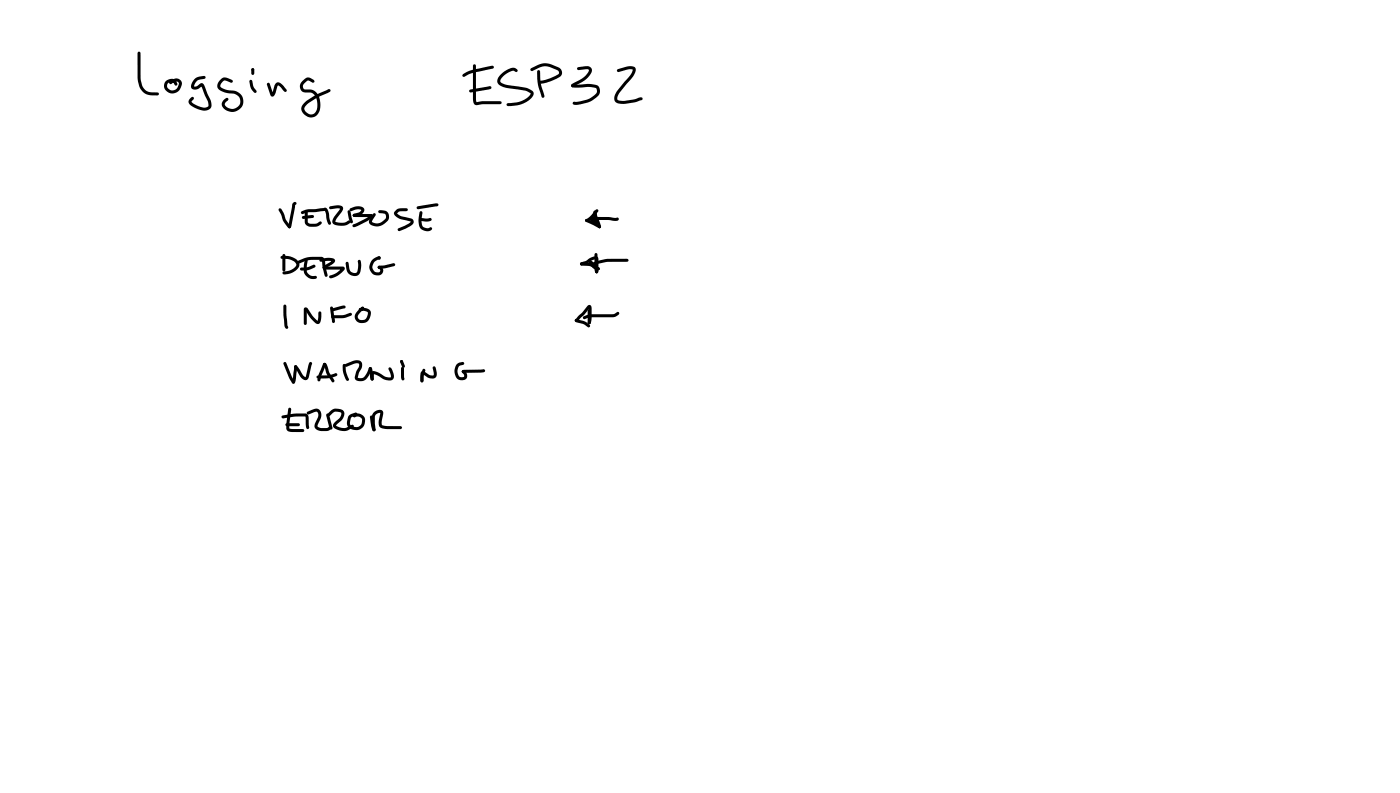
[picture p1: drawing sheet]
<svg xmlns="http://www.w3.org/2000/svg" width="337mm" height="190mm" viewBox="0 0 337 190" stroke-linecap="round" stroke-linejoin="round" font-family="sans-serif">
<g fill="#000">
<path d="M33.2 12.5l.2-.1 .4 .3v6a3.2 3.2 0 0 0 2 3.4l2.1 .1 .3 .4-.3 .3h-1.6a3.6 3.6 0 0 1-3.2-3.6zM46.8 18.9l.9-.5 1.4-.2 .2 .1 .1 .5-1.2 .3a1.93 1.93 0 0 0-1.6 1.7l.7-.1 .9-.6a.73 .73 0 0 1 1 .6l1.4 3.3a1.61 1.61 0 0 1-.6 2.4l-.5 .2a5.6 5.6 0 0 1-3.9-1.5l-.2-.2a1.07 1.07 0 0 1 1.1-1.5 .71 .71 0 0 1-.4 .9v.2a5 5 0 0 0 3 1.4h.1a.8 .8 0 0 0 .9-.4 .8 .8 0 0 0-.1-.9l-1.6-3.9 .2-.1-.6 .6a1.32 1.32 0 0 1-2.1-.3l.2-.9zM53 19.2a1.4 1.4 0 0 1 1.8-.4l1.1 .5v.5l-.3 .1-1.3-.5a1.14 1.14 0 0 0-1.1 1.6l1.6 .6a3.5 3.5 0 0 1 3.4 1.5 2.64 2.64 0 0 1-1.4 3.6 2.64 2.64 0 0 1-3.5-1.7l.3-.7a1.39 1.39 0 0 1 1.2-.7 .7 .7 0 0 1-.5 .9 .78 .78 0 0 0-.2 .8 .78 .78 0 0 0 .6 .6 1.88 1.88 0 0 0 2.7-.4 1.88 1.88 0 0 0-.4-2.6l-.6-.3a5.1 5.1 0 0 1-4.1-1.5v-.9zM60 19.3h.5l.7 2a.79 .79 0 0 1 .4 .9l-.2 .1a2.62 2.62 0 0 1-1.3-1.7zM72.7 19.5l.2-.3a1.3 1.3 0 0 1 1.8-.4l.7 .4 .2 .3-.1 .3h-.4l-1.1-.5-.8 .7a.82 .82 0 0 0-.4 .8 .82 .82 0 0 0 .6 .7h1a2.83 2.83 0 0 1 2.6 3.1 2.81 2.81 0 0 1-1.9 3.6 2.11 2.11 0 0 1-2.1-.8 2.11 2.11 0 0 1-.2-2.2 16.5 16.5 0 0 1 6.3-3.8l.3 .1v.4l-.7 .5a15.2 15.2 0 0 0-5.2 3l-.1 .2a.88 .88 0 0 0 .1 1.3 1.54 1.54 0 0 0 1.9 .5 1.54 1.54 0 0 0 .9-1.7 3 3 0 0 0-1.5-3.4l-1.4-.1a1.53 1.53 0 0 1-1.3-1.1 1.53 1.53 0 0 1 .6-1.6zM111.3 17.8a8.4 8.4 0 0 1 3.7-1.3l3.3-.7 .3 .1 .1 .2-.3 .4-3.2 .7a8.9 8.9 0 0 0-3.7 1.3l-.4-.4zM113.8 15.5l.3-.1 .3 .4 .1 8.7 1.5-.2h4.2l.4 .4-.4 .3-5 .2a1.07 1.07 0 0 1-1.2-.2 1.07 1.07 0 0 1-.3-1.2zM120.5 17.8l1-.8 1.4-.7a1.24 1.24 0 0 1 1.6 .7l-.4 .3-.5-.3a3.8 3.8 0 0 0-3.3 2.6l.2 .3a5.9 5.9 0 0 0 2.9 .7l3 .5 .8 .3a1.2 1.2 0 0 1 1.1 1.3l-.1 .1a5.1 5.1 0 0 1-3.9 2.5l-2.2 .2-.2-.1v-.5a8.1 8.1 0 0 0 5-1.5l.7-1-1.3-.6-1.8-.3a9.8 9.8 0 0 1-4.2-.9 1.51 1.51 0 0 1 0-2.6zM127.5 16.5l1.8-.9a4.3 4.3 0 0 1 4.1 .2l.8 .4a1.33 1.33 0 0 1 .4 2.3l-3.3 1.4-1.6 .2-.4-.3a.96 .96 0 0 1 1.2-.5l1.7-.5a3.7 3.7 0 0 0 2.1-1 .64 .64 0 0 0-.4-1 5 5 0 0 0-3.4-.8l-2.6 1.1-.3-.1zM129.2 16.9l.3-.1 .3 .4 .2 2.9 .9 3-.4 .4-.2-.1-.2-.4a12.5 12.5 0 0 1-1-4.1zM138.8 16.2l1.9-.3a1.2 1.2 0 0 1 1.5 .6 1.2 1.2 0 0 1-.4 1.5l-1.6 1.6-2.2 1-.1 .3-.5-.1a.51 .51 0 0 1 .3-.7l1.3-.7a3.7 3.7 0 0 0 2.6-2.6l-.4-.2-2.1 .3-.3-.2zM148.4 16.7l2.1-.7 1.2-.1a.96 .96 0 0 1 1.1 .5 .96 .96 0 0 1-.1 1.1l-.7 1.2-3.1 3.7-.5 .9a.58 .58 0 0 0 .5 .9h1.3l2.2-.3 1-.4a.69 .69 0 0 1 1.1 .2l-.4 .4-1.5 .5a8.5 8.5 0 0 1-3.8 .3 1.42 1.42 0 0 1-.8-2.4l2.1-2.9a5.2 5.2 0 0 0 2-2.9h-1.1l-2.4 .6-.2-.1z"/>
<path d="M39.9 19.5a1.6 1.6 0 0 1 2.4 0l.4 .7-.1 .3h-.5l-.4-.7a.99 .99 0 0 0-1.5 .4 .99 .99 0 0 0 .7 1.4 1.44 1.44 0 0 0 1.7-.5l.4-1a.62 .62 0 0 0-.9-.5l-1.1 .6-.3-.3a1.68 1.68 0 0 1 1.4-1.1 1.68 1.68 0 0 1 1.6 .8 2.31 2.31 0 0 1-2.8 2.8 1.77 1.77 0 0 1-1-2.9zM64.2 20l.3-.1 .3 .2 .9 2.5-.4-.1 .7-2 .7-.7a2.04 2.04 0 0 1 1.8 1.3l.5 .6-.4 .4-1.8-1.6-.5 1.8a.76 .76 0 0 1-.4 .7 .76 .76 0 0 1-.8 0l-.9-2.7zM112.8 21.6l4.9-.9 .3 .1 .2 .2-.1 .3-.5 .2-4.4 .7-.3-.1zM137.4 20.3h2.1a5.7 5.7 0 0 1 4.4 .5 1.83 1.83 0 0 1-.2 2.3l-1.2 .9a7.5 7.5 0 0 1-3.7 1.2h-.2a.59 .59 0 0 1-.7-.1 .59 .59 0 0 1-.1-.6l3.3-.6 1-.5 1.2-.9a.87 .87 0 0 0-.3-1.4l-1.4-.2-3.8 .1-.5-.4zM67.1 50.1l.2-.1a5 5 0 0 1 1.4 2.7l1.2 1.8-.3 .3a2.99 2.99 0 0 1-1.5-1.6l-.5-1.6-.6-1zM70.5 48.7l.4-.2 .4 .4-.4 .4-.8 4.9a.45 .45 0 0 1-.3 .5 .45 .45 0 0 1-.6-.2l1-5.4zM72.4 50.9l.2-.2a5.1 5.1 0 0 1 2.9-.5l2.4-.3a.85 .85 0 0 1 1.1 .9l.3 1.9 .3 .9-.4 .4a2.78 2.78 0 0 1-.8-2.5l-.4-.9h.2l-2.5 .4a5.1 5.1 0 0 0-2.9 .4l-.4-.1zM72.6 52l2.5-.3 .4 .3-.4 .4-2.2 .2-.2-.1zM73.4 50.6l.2-.1 .4 .3v2.6l.1 .1 .5 .3 1.3-.1 1.1-.5 .4 .3-.2 .4-.8 .4-1.6 .2a1.42 1.42 0 0 1-1.5-1.1zM79.2 49.7l2-.4a.96 .96 0 0 1 1.2 .5 .96 .96 0 0 1-.3 1.2l-1.4 1.9-.1 .3 .3 .2a3.2 3.2 0 0 0 3-.5l.4 .4a3.3 3.3 0 0 1-4.2 .5l-.2-.5 .2-.7 1.7-2.5-.7-.1-1.6 .3-.3-.1zM84.1 50.2l1-.5a1.75 1.75 0 0 1 2.5 .7l-.2 .5-.5 .6-1.8 .6-.3-.4 .2-.3 1.3-.4 .6-.6-1.2-.1-1.3 .4-.3-.1zM83.6 50.6l.3-.1 .4 .3 .6 2.5-.4 .4-.4-.3-.2-.9-.4-1.6z"/>
<path d="M84.9 51.5l4.3-.1 .3 .2 .2 .2-.4 .4-3.9-.1h-.4l-.2-.4zM84.8 54l3.2-1.6 1.3-.9a.47 .47 0 0 1 .4 .4 .47 .47 0 0 1-.3 .5 12.7 12.7 0 0 1-3.9 2.1h-.7zM89.7 51.3l.3-.1 .3 .3-.9 1.8a2.23 2.23 0 0 0 3.4-1.3l-.3-.6-1.5-.3v-.5a2.29 2.29 0 0 1 2.2 .4 1.9 1.9 0 0 1-1 2.9 2.49 2.49 0 0 1-3.5-.5l.2-.8zM95 50.7l.9-.6h2l.1 .5-2.1 .2-.5 .5v-.1l.2 .2a3.3 3.3 0 0 0 2.1 .8l1.2 .3a.88 .88 0 0 1 .6 .8 .88 .88 0 0 1-.6 .8l-2.8 1.4-.4-.1-.1-.2 .2-.4 1.4-.5 1.5-1-1.2-.4a2.65 2.65 0 0 1-2.8-1.8zM100.2 49.7l4.6-.8 .5 .1 .1 .2-.3 .4-4.5 .7-.4-.1zM100.9 52.5l2.5-.1a.44 .44 0 0 1 .2 .5 .44 .44 0 0 1-.5 .3l-2-.1-.3-.4zM101 50.8h.5l.1 .3-.2 1.4a1.93 1.93 0 0 0 .5 2.1l.8 .2 .8-.2 .3 .1a.81 .81 0 0 1-1 .9 2.14 2.14 0 0 1-2.2-2.8zM140.8 52.7h.4l3.1 1.4 .2 .4-.1 .2-.5 .1-3-1.5-.2-.3zM141.8 52.2l4.5-.1 1.9 .2-.1 .2 .3-.3 .4 .4-.3 .4-.8 .1-1.4-.2-4.1-.1 .1-.4 1.3 1.3a.51 .51 0 0 1-.5 .4 .51 .51 0 0 1-.5-.3l-.9-1zM142.8 50.7l.2-.1 .4 .3 .2 2.8-.4 .4-.3-.4-.2-1.1zM142.8 50.7l.2-.1 .4 .3 .2 1.1 .9 2.3-.2 .5-.4-.1-.1-.2-1-2.5-.1-1zM140.8 52.7l1-.7 1.4-1.6h.6v.4l-1.9 2-.9 .5-.2-.1z"/>
<path d="M67.5 61.6l1.4-.1a2.94 2.94 0 0 1 3.1 2 3.2 3.2 0 0 1-4 2.3l-.1-.2a.92 .92 0 0 1 1.1-.5 2.29 2.29 0 0 0 2.2-1.5v-.1a2.32 2.32 0 0 0-2.3-1.3l-1.4-.1zM68 61.1h.5l.1 .3v3.5l-.4 .3-.3-.3zM68.2 73.3l.3-.1 .3 .3 .1 2.3 .2 2.3 .2 .6a.49 .49 0 0 1-.6 .2 .49 .49 0 0 1-.3-.6l-.3-2.7zM71.5 62.8l2.7-1h3.4l.5 .7 .1 1.5 .6 2.1-.1 .3-.3 .1-.3-.2-.8-3.9-3 .1-2.5 .9-.3-.1zM72.2 64.4a5.9 5.9 0 0 0 3.1-.8l.4 .1 .2 .2-.3 .4a5.3 5.3 0 0 1-3.1 .7l-.3-.1zM73.1 74h.5l.1 .2v3.5l-.3 .4-.4-.4zM73.4 74l.2-.1 .3 .1 1.1 1.7 1.4 1.4-.1 .1 .2-2.1 .4-.3 .2 .1a2.17 2.17 0 0 1 .1 1.8l-.1 .5a.76 .76 0 0 1-.6 .6 .76 .76 0 0 1-.8-.3l-1.3-1.4-1.1-1.7zM73.4 62.3h.5l.1 .2-.3 2.6a1.64 1.64 0 0 0 2.1 1.2l.3 .1 .1 .2a1.48 1.48 0 0 1-1.7 .3 2.4 2.4 0 0 1-1.5-2.9zM76.9 62.3l1.5-.3h1.3a.73 .73 0 0 1 .9 .6 .73 .73 0 0 1-.6 .8l-2.1 1.3-.3-.4 .1-.3 2.1-1.4 .1 .2-1-.1-1.8 .2-.2-.1zM77.7 64.1l4.5-.1a.51 .51 0 0 1 .7 .3 .51 .51 0 0 1-.2 .7 5.3 5.3 0 0 1-3.2 1.9l-.4-.4 .4-.4a5 5 0 0 0 2.7-1.7l.2 .4h-4.2l-.5-.2-.1-.3zM79.6 74.2l2.5-.7a.53 .53 0 0 1 .7-.1 .53 .53 0 0 1 .2 .6l-3 .8-.3-.1zM79.7 75.8l2.8-.1 1.8-.6 .3 .4-.2 .3-2.1 .6h-2.4l-.2-.1z"/>
<path d="M79.4 73.7l.3-.1 .4 .3 .4 3.3-.3 .4-.4-.3-.5-3.3zM83.2 63l.2-.1 .4 .3 .2 1.3a1.2 1.2 0 0 0 1.1 1.1 .62 .62 0 0 0 .8-.5l.2-1.3-.1-1 .1-.3h.5a4 4 0 0 1 0 3 1.81 1.81 0 0 1-2 .7 1.81 1.81 0 0 1-1.3-1.6zM86.3 74.1a2.02 2.02 0 0 1 2.9 1 2.11 2.11 0 0 1-1.1 2.3 2.11 2.11 0 0 1-2.5-.4 1.61 1.61 0 0 1 .4-2.3l.9-1h.5v.5l-1.3 1.4a.8 .8 0 0 0 .7 1.3 1.15 1.15 0 0 0 1.4-.8l.2-1.1-.7-.3-1.4-.1zM90.8 64l.4-.2h1.2l2.2-.6 .3 .1 .1 .3-.3 .3-2.5 .6-1 .1-.3-.1zM89.5 62.4l.5-.4a.9 .9 0 0 1 1.5-.1l-.1 .3-.3 .1a2.01 2.01 0 0 0-1.6 1.7v.4a1.24 1.24 0 0 0 1.6 1l.3-.3-.1-.4a.54 .54 0 0 1-.4-.7l.4-.1a1.21 1.21 0 0 1 .7 1.7 1.21 1.21 0 0 1-1.7 .5 2.16 2.16 0 0 1-.8-3.7zM138.3 76.7l.2-.1 .4 .3-.1-.2 1.9 .6 1.1 .7v.6l-.3 .1-1.3-.9-1.7-.4-.3-.3zM139.5 63.2l2.6 .1 1.9 .9 .2 .4-.4 .3-1.9-.9-2.2-.2-.3-.4zM140.2 76.1l.1-.1a7.2 7.2 0 0 1 4.3-.5h2.9l1-.6 .4 .4-.3 .4-1 .5h-4.1a4.9 4.9 0 0 0-2.9 .5l-.4-.1zM141.2 73.5a.62 .62 0 0 1 .8-.1 .62 .62 0 0 1 .2 .8v2.4a1.28 1.28 0 0 1-.5 1.3l-.4-.4 .2-1v-2.6h.3l-2.7 3.1-.6 .3-.3-.3zM141.7 62.7h.4l.5 .3 .5-.2a17.3 17.3 0 0 1 7.6-.6l.4 .3-.4 .4a16.7 16.7 0 0 0-7.4 .6l-.5 .2h-.5l-.4-.4h.3h-.5zM141.4 74.4l.2-.1 .4 .4v2.8l-.3 .4-.4-.4zM139.6 63.1l1.2-.4a3.7 3.7 0 0 1 2.8-1l.3 .6v2.7l-.1 .4-.4 .3-.3-.4v-3.1l.1 .1-1.1 .3-1 .8-1.3 .4-.4-.4z"/>
<path d="M143 60.9l.3-.1 .3 .3 .1 4.5a.75 .75 0 0 1-.8-1.1zM141.7 62.7l.5 .1 .1 .3v-.1a2.03 2.03 0 0 0 1.5 1.2l.4 .4a.89 .89 0 0 1-1.4 0 1.62 1.62 0 0 1-1.1-1.9zM67.7 99.9l3.1-.5h2.9l.5 .8v2.8l-.2 .1-.4-.3-.2-2.8-2.6 .1-2.8 .4-.2-.1zM68.2 87l.3-.1 .3 .3 1.3 3.2 .7 1.2v.5l-.3 .1-.3-.2-.6-1.1-1.5-3.5zM69.4 98h.5l.1 .3-.4 4.6 3.2 .2 .4 .3-.4 .4h-2.5a1.21 1.21 0 0 1-1.2-.3 1.21 1.21 0 0 1-.3-1.3zM70.8 87.8h.5l.1 .3-.2 2.7a1.53 1.53 0 0 1-.5 1.3h-.4l-.1-.3 .2-.3-.1 .1zM70.9 87.8h.4l.1 .3-.2 .3h-.4l-.1-.3zM70.8 87.8l.3-.1 .3 .2 1.4 2.2 .6 .5 .9-3.3 .2-.3h.4l.1 .4-.7 3a.95 .95 0 0 1-.8 .9 .95 .95 0 0 1-1-.5l-1.7-2.5zM73.8 99l1.4-.6a1.46 1.46 0 0 1 1.8 .3 1.46 1.46 0 0 1 .1 1.8l-.7 1.5v.5l.7 .3h1.4l.8-.4 .3 .1a.98 .98 0 0 1-1.1 1.1h-1.2a1.34 1.34 0 0 1-1.4-.5 1.34 1.34 0 0 1-.2-1.4l.7-1.3a.94 .94 0 0 0-.4-1.5l-1.9 .7-.3-.1zM77.7 87.3l.3-.1 .4 .3-1.1 2.7-.3 1.2-.3 .2-.3-.1a4.5 4.5 0 0 1 .7-2.6zM76.2 90.3l3-.2 1.5-.5 .4 .4a3 3 0 0 1-2.7 .9h-2l-.2-.1zM77.8 87.3l.4-.1 .3 .3 .7 2.1 1.2 1.7-.1 .5h-.4l-1.4-1.9-.8-2.4z"/>
<path d="M78.7 99.4l.7-.7a2.34 2.34 0 0 1 3.3 .3 2.36 2.36 0 0 1-.8 2.2l-1.1 1 .2 .2a3 3 0 0 0 2.3 .3l1.2-.6h.5l.1 .3-.2 .3-1.3 .7a3.2 3.2 0 0 1-3.6-1l.3-.8 1.2-1a1.47 1.47 0 0 0 .5-1.4l-1.5-.3-1.5 1.2-.4-.4zM78.5 99.4l.3-.1 .3 .3 .8 3.2-.1 .3-.2 .1-.4-.4-.8-3zM82.9 87.6l2.1-.9a1.38 1.38 0 0 1 1.8 .2 1.38 1.38 0 0 1-.1 1.9l-.4 .7-.3 1.2a1.35 1.35 0 0 0 1.8-.4l.5-.9a1.46 1.46 0 0 1 .7-1.2l.3 .1 .1 .2-.2 .3 .1-.1a3.1 3.1 0 0 1-2.5 2.9h-.2a1.01 1.01 0 0 1-1.1-.4 1.01 1.01 0 0 1-.1-1.1l.2-.9 .6-1a.61 .61 0 0 0 0-.9 .61 .61 0 0 0-.8 0l-2.1 .8-.4-.1zM82.5 87.5l.2-.1 .4 .4 .1 1.4 .7 2-.3 .3a4 4 0 0 1-1.2-2.8zM83.9 99.8l1.6-.7 .3 .1 .1 .3-.2 .3-1.3 .5-.3 1.2a1.46 1.46 0 0 0 2.5 .7l.4-.7v-.8l-.6-.6h-.7a.59 .59 0 0 1-.9-.2l.2-.3a1.81 1.81 0 0 1 2.8 1.3 2.3 2.3 0 0 1-1.6 2.4 2.3 2.3 0 0 1-2.7-1l-.1-.9zM88.8 88.3l.2-.1a1.25 1.25 0 0 1 .6 1.5l.2 1.4a.47 .47 0 0 1-.6 .2 .47 .47 0 0 1-.2-.6l-.3-2 .2 .1-.2-.3zM89.3 89.3a1.59 1.59 0 0 1 1.9 .3 3.7 3.7 0 0 0 2.5 1.1l.3-.1-.1-.5-.5-1.5 .3-.4a2.96 2.96 0 0 1 1 2.1l-.2 .8-.7 .3a4.1 4.1 0 0 1-3-1.2l-1-.3 .1-.2-.1 1.5-.3 .2-.3-.1v-1.5zM96.5 88.2l.3-.1 .3 .4v2.8a.59 .59 0 0 1-.6-.2 .59 .59 0 0 1-.1-.6zM101.3 89.2h.5l1.4 .9 1 .1 .1-.6-.3-1.2 .4-.4 .3 .3 .3 1.1a1.18 1.18 0 0 1-.4 1.4 1.18 1.18 0 0 1-1.4 .1l-1.6-1 .2-.1v1.7l-.4 .4-.2-.1-.1-1.9zM101.7 88.6l.5 .1 .1 .2-.5 1.6v1l-.4 .4-.3-.4v-.9zM111.2 88.9l5.1-.2 .3 .4-.3 .3-.8 .1-4.1 .1-.4-.4zM109.8 87.5l.7-.4 1-.1v.5l-.9 .3a1.71 1.71 0 0 0 .2 2.8l.8-.2-.1-.5-.5-.5 .1-.4 .3-.1 .6 .5a1.18 1.18 0 0 1 .1 1.5 1.18 1.18 0 0 1-1.4 .4 2.33 2.33 0 0 1-1.1-3.6z"/>
<path d="M68.7 101.8l3.1-.1 .3 .3-.3 .4h-2.9l-.3-.4zM89.8 99.1a1.44 1.44 0 0 1 2.3-.2l-.3 2.3v.9l1.3 .3h3.2l.4 .3-.4 .4-4.3-.2a1.29 1.29 0 0 1-1-1.7l.4-2h-.2a1.16 1.16 0 0 0-1.1 1l.2 3-.4 .4-.3-.3-.2-1.7v-1.7zM89 99.9l.3-.1 .3 .3 .7 3.2a.45 .45 0 0 1-.6 .2 .45 .45 0 0 1-.3-.5l-.5-2.8z"/>
<circle cx="137.7" cy="20.6" r=".36"/>
<circle cx="69.6" cy="54.5" r=".36"/>
<circle cx="85.1" cy="51.7" r=".36"/>
<circle cx="141" cy="53" r=".36"/>
<circle cx="143.2" cy="53.7" r=".36"/>
<circle cx="144.1" cy="54.5" r=".36"/>
<circle cx="77.9" cy="64.3" r=".36"/>
<circle cx="91.2" cy="62" r=".37"/>
<circle cx="91.2" cy="64.2" r=".36"/>
<circle cx="139.8" cy="63.4" r=".36"/>
<circle cx="141.7" cy="77.5" r=".36"/>
<circle cx="143.4" cy="65.3" r=".36"/>
<circle cx="143.8" cy="64.6" r=".36"/>
<circle cx="78.1" cy="87.5" r=".36"/>
<circle cx="89.5" cy="91.1" r=".36"/>
<circle cx="111.4" cy="89.3" r=".36"/>
<circle cx="89.9" cy="103.3" r=".36"/>
</g>
<g fill="#000">
<path d="M60.5 16.5h.5l.1 .2v1l-.3 .3-.4-.3z" fill-rule="evenodd"/>
<path d="M96.3 86.6l.2-.1 .4 .2 .4 1.2-.1 .4-.2 .1-.3-.3-.5-1.2z" fill-rule="evenodd"/>
<circle cx="60.8" cy="16.7" r=".36"/>
<circle cx="96.5" cy="86.8" r=".36"/>
</g>
</svg>
